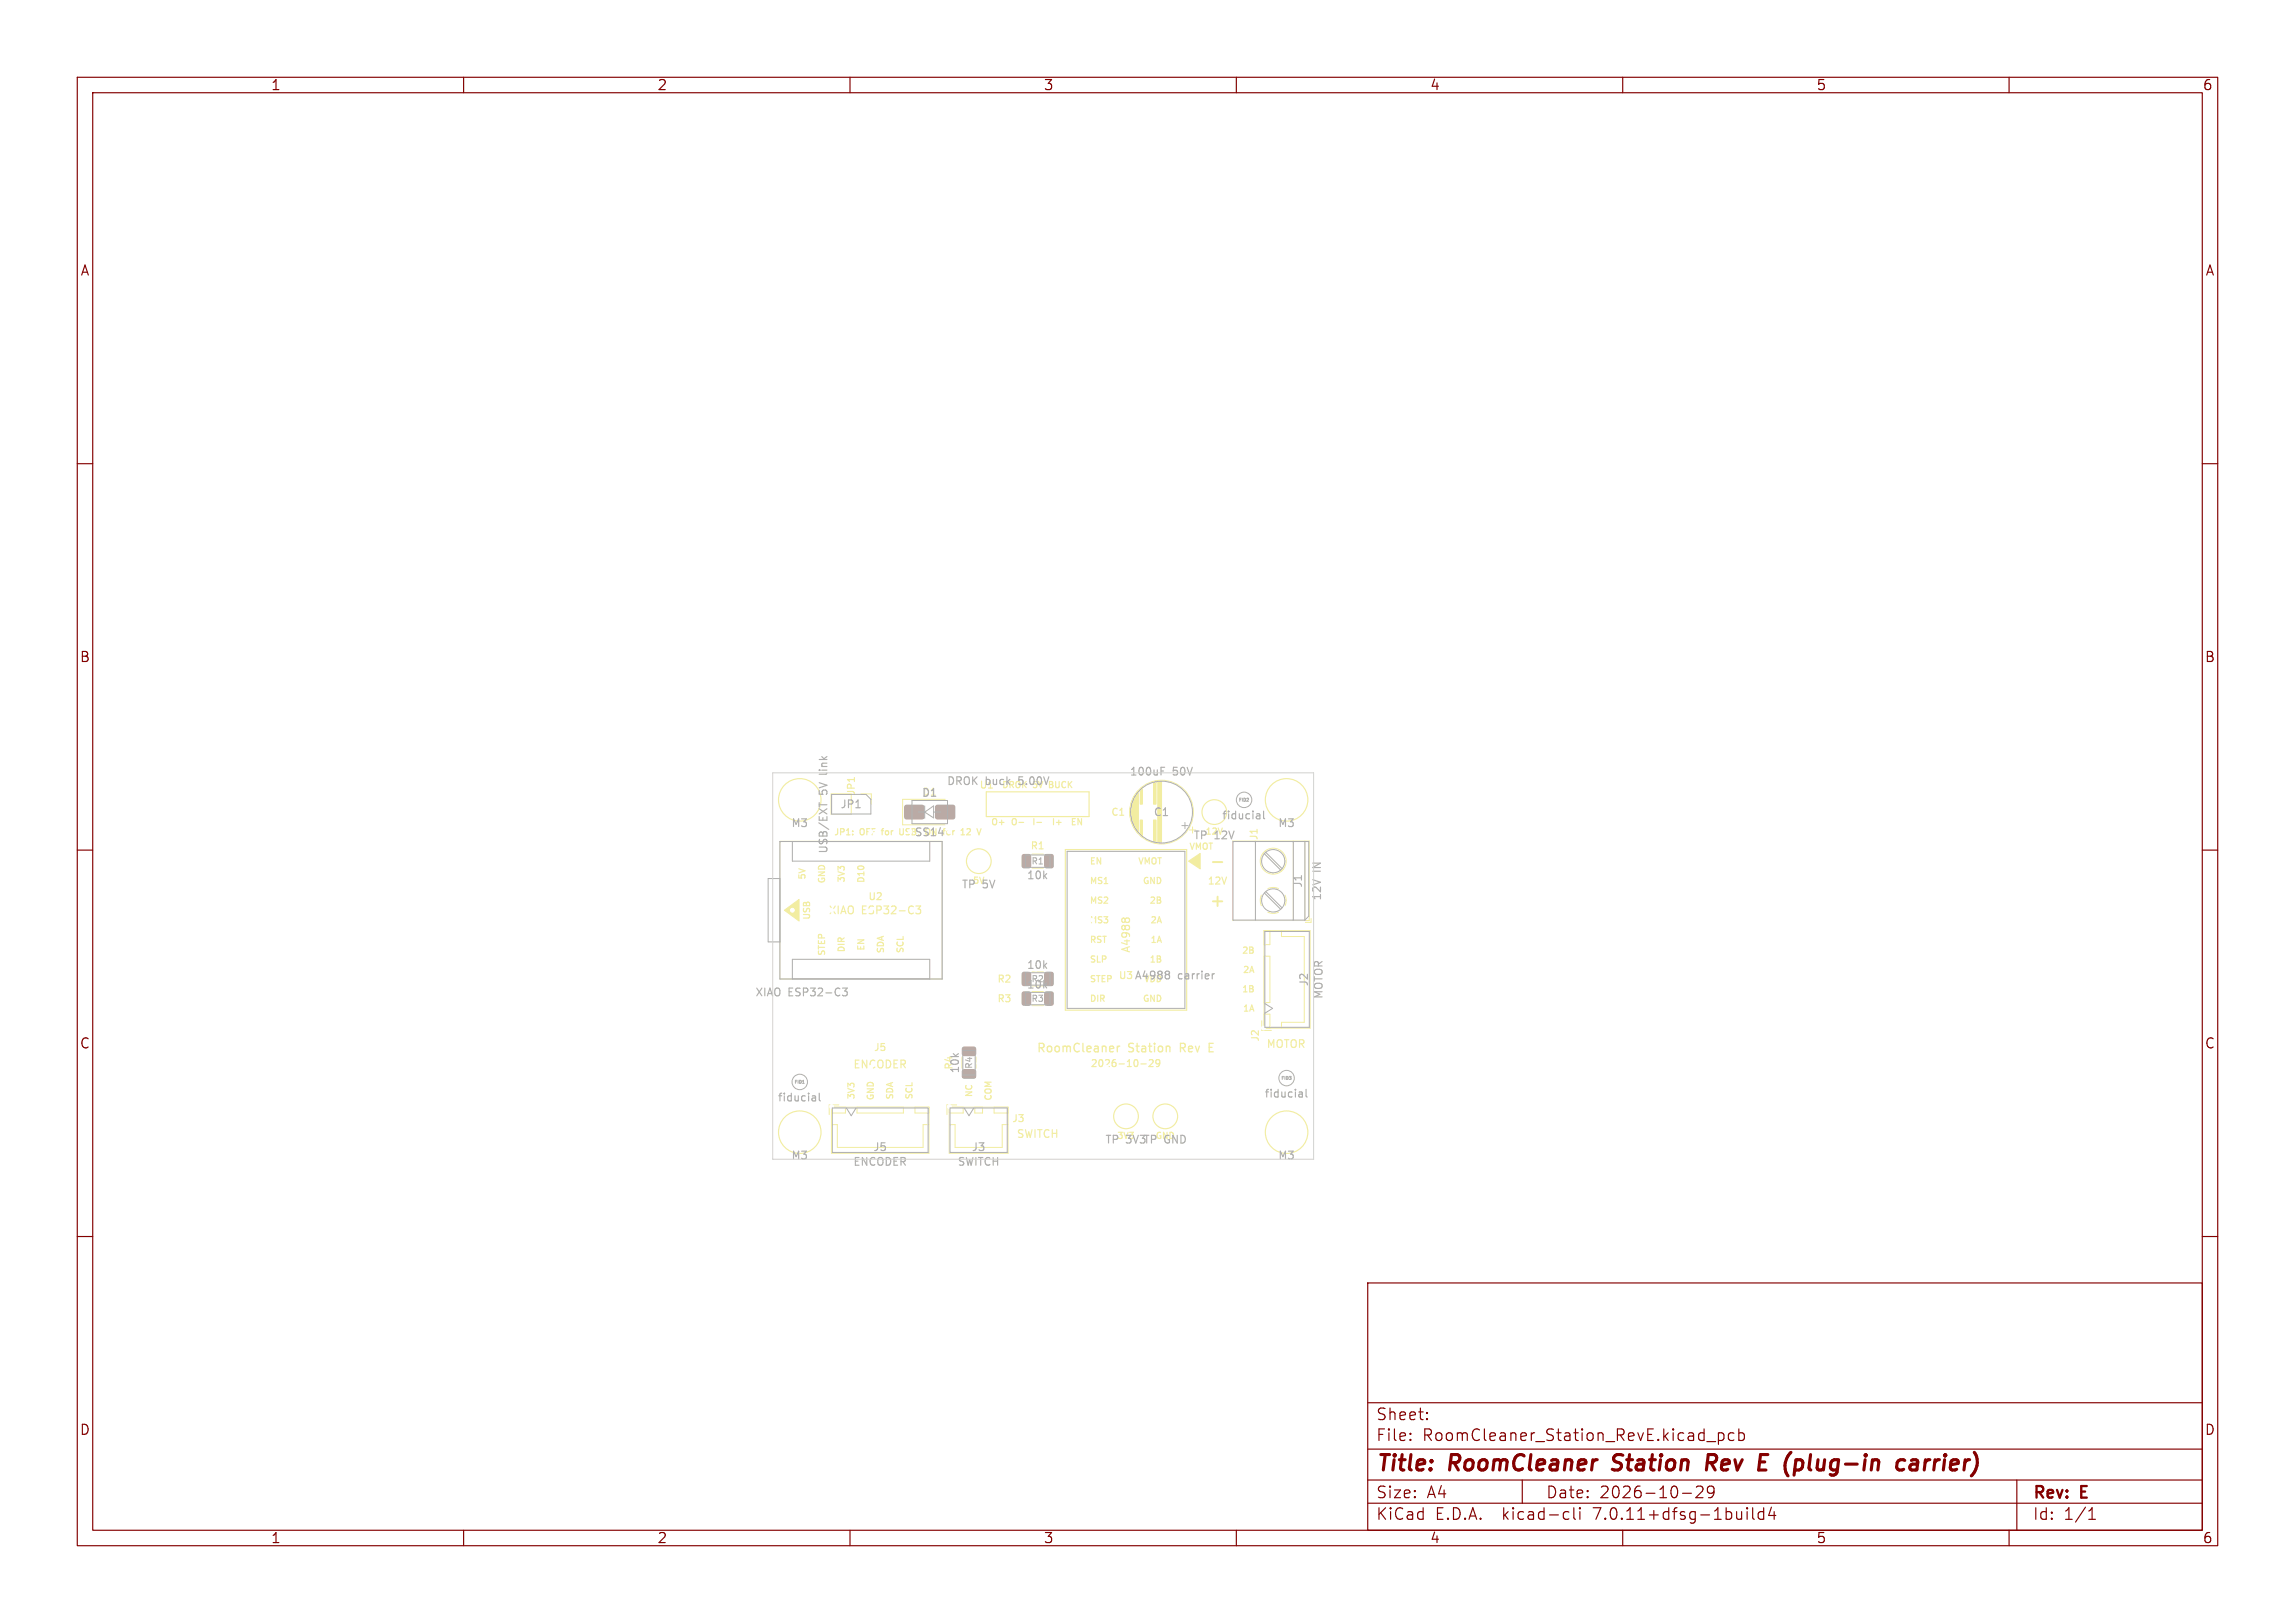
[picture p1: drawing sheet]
<svg xmlns="http://www.w3.org/2000/svg" width="297mm" height="210mm" viewBox="0 0 297 210" stroke-linecap="round" stroke-linejoin="round" font-family="sans-serif">
<defs><g id="words">
<g font-size="2.8" fill="#840000">
<text x="178" y="190.9">Title:</text>
<text x="187.7" y="190.9">RoomCleaner</text>
<text x="209.6" y="190.9">Station</text>
<text x="222.5" y="190.9">Rev</text>
<text x="230.1" y="190.9">E</text>
<text x="234.2" y="190.9">(plug-in</text>
<text x="249.6" y="190.9">carrier)</text>
</g>
<text font-size="2.2" fill="#f2eda1" x="156.4" y="117.7">+</text>
<g font-size="2.1" fill="#840000">
<text x="178" y="184">Sheet:</text>
<text x="178" y="186.7">File:</text>
<text x="184.1" y="186.7">RoomCleaner_Station_RevE.kicad_pcb</text>
<text x="178" y="196.9">KiCad</text>
<text x="178" y="194.1">Size:</text>
<text x="184.7" y="194.1">A4</text>
<text x="185.7" y="196.9">E.D.A.</text>
<text x="194.6" y="196.9">kicad-cli</text>
<text x="200" y="194.1">Date:</text>
<text x="206.5" y="196.9">7.0.11+dfsg-1build4</text>
<text x="207" y="194.1">2026-10-29</text>
<text x="263" y="194.3">Rev:</text>
<text x="263" y="196.9">Id:</text>
<text x="267.1" y="196.9">1/1</text>
<text x="269.4" y="194.3">E</text>
</g>
<g font-size="1.8" fill="#840000">
<text x="35" y="11.9">1</text>
<text x="85" y="11.9">2</text>
<text x="135" y="11.9">3</text>
<text x="185" y="11.9">4</text>
<text x="235" y="11.9">5</text>
<text x="285" y="11.9">6</text>
<text x="10.3" y="35.9">A</text>
<text x="285.4" y="35.9">A</text>
<text x="10.3" y="85.9">B</text>
<text x="285.3" y="85.9">B</text>
<text x="10.3" y="135.9">C</text>
<text x="285.3" y="135.9">C</text>
<text x="10.3" y="185.9">D</text>
<text x="285.3" y="185.9">D</text>
<text x="35" y="199.9">1</text>
<text x="85" y="199.9">2</text>
<text x="135" y="199.9">3</text>
<text x="185" y="199.9">4</text>
<text x="235" y="199.9">5</text>
<text x="285" y="199.9">6</text>
</g>
<g font-size="1.5" fill="#f2eda1">
<text x="134.1" y="136.4">RoomCleaner</text>
<text x="146" y="136.4">Station</text>
<text x="152.9" y="136.4">Rev</text>
</g>
<g font-size="1.4" fill="#afafaf">
<text x="107.3" y="100" transform="rotate(-90 107.3 100)">link</text>
<text x="122.5" y="101.8">DROK</text>
<text x="127.5" y="101.8">buck</text>
<text x="132" y="101.8">5.00V</text>
<text x="146.1" y="100.6">100uF</text>
<text x="151.8" y="100.6">50V</text>
<text x="102.3" y="107.2">M3</text>
<text x="107.3" y="102.9" transform="rotate(-90 107.3 102.9)">5V</text>
<text x="108.7" y="104.8">JP1</text>
<text x="119.2" y="103.3">D1</text>
<text x="149.2" y="105.8">C1</text>
<text x="158.1" y="106.2">fiducial</text>
<text x="165.3" y="107.2">M3</text>
<text x="107.3" y="110.5" transform="rotate(-90 107.3 110.5)">USB/EXT</text>
<text x="118.3" y="108.4">SS14</text>
<text x="132.8" y="114">10k</text>
<text x="154.4" y="108.8">TP</text>
<text x="157.2" y="108.8">12V</text>
<text x="171.2" y="112.8" transform="rotate(-90 171.2 112.8)">IN</text>
<text x="124.4" y="115.2">TP</text>
<text x="127.2" y="115.2">5V</text>
<text x="168.7" y="115" transform="rotate(-90 168.7 115)">J1</text>
<text x="171.2" y="116.6" transform="rotate(-90 171.2 116.6)">12V</text>
<text x="132.8" y="125.6">10k</text>
<text x="97.7" y="129.1">XIAO</text>
<text x="102" y="129.1">ESP32-C3</text>
<text x="132.8" y="128.1">10k</text>
<text x="152.4" y="126.9">carrier</text>
<text x="169.5" y="127.7" transform="rotate(-90 169.5 127.7)">J2</text>
<text x="171.4" y="129.4" transform="rotate(-90 171.4 129.4)">MOTOR</text>
<text x="100.6" y="142.7">fiducial</text>
<text x="124.3" y="139" transform="rotate(-90 124.3 139)">10k</text>
<text x="163.6" y="142.2">fiducial</text>
<text x="112.9" y="149.1">J5</text>
<text x="125.7" y="149.1">J3</text>
<text x="143" y="148.2">TP</text>
<text x="145.7" y="148.2">3V3TP</text>
<text x="150.7" y="148.2">GND</text>
<text x="102.3" y="150.2">M3</text>
<text x="110.3" y="151">ENCODER</text>
<text x="123.8" y="151">SWITCH</text>
<text x="165.3" y="150.2">M3</text>
</g>
<g font-size="1.4" fill="#fff">
<text x="107.2" y="118.5">XIAO</text>
<text x="111.5" y="118.5">ESP32-C3</text>
<text x="110.3" y="138.4">ENCODER</text>
</g>
<g font-size="1.4" fill="#f2eda1">
<text x="146.4" y="123.4" transform="rotate(-90 146.4 123.4)">A4988</text>
<text x="163.8" y="135.8">MOTOR</text>
<text x="131.5" y="147.4">SWITCH</text>
</g>
<g font-size="1.3" fill="#f2eda1">
<text x="110.8" y="103" transform="rotate(-90 110.8 103)">JP1</text>
<text x="143.7" y="105.8">C1</text>
<text x="133.3" y="110.1">R1</text>
<text x="162.9" y="108.8" transform="rotate(-90 162.9 108.8)">J1</text>
<text x="112.3" y="116.7">U2</text>
<text x="156.2" y="114.7">12V</text>
<text x="129" y="129.9">R3</text>
<text x="129" y="127.3">R2</text>
<text x="113" y="136.2">J5</text>
<text x="163.1" y="134.9" transform="rotate(-90 163.1 134.9)">J2</text>
<text x="130.9" y="145.4">J3</text>
</g>
<g font-size="1.3" fill="#afafaf">
<text x="126.7" y="102.2">U1</text>
<text x="144.7" y="126.9">U3 A4988</text>
<text x="123.5" y="138.5" transform="rotate(-90 123.5 138.5)">R4</text>
</g>
<text font-size="1.3" fill="#fff" x="141" y="138.3">2026-10-29</text>
<g font-size="1.1" fill="#f2eda1">
<text x="128.2" y="107">O+</text>
<text x="130.7" y="107">O-</text>
<text x="136" y="107">I+</text>
<text x="136.1" y="102.2">BUCK</text>
<text x="138.4" y="107">EN</text>
<text x="104.4" y="113.9" transform="rotate(-90 104.4 113.9)">5V</text>
<text x="107.9" y="108.3">JP1:</text>
<text x="114.5" y="108.3">for</text>
<text x="123.3" y="108.3">for</text>
<text x="125.9" y="108.3">12</text>
<text x="141" y="112.1">EN</text>
<text x="147.1" y="112.1">VMOT</text>
<text x="153.8" y="110.2">VMOT</text>
<text x="105" y="119.1" transform="rotate(-90 105 119.1)">USB</text>
<text x="107" y="114.4" transform="rotate(-90 107 114.4)">GND</text>
<text x="109.5" y="114.3" transform="rotate(-90 109.5 114.3)">3V3</text>
<text x="112.1" y="114.4" transform="rotate(-90 112.1 114.4)">D10</text>
<text x="141" y="114.6">MS1</text>
<text x="141" y="117.1">MS2</text>
<text x="147.7" y="114.6">GND</text>
<text x="148.6" y="117.1">2B</text>
<text x="148.7" y="119.7">2A</text>
<text x="107" y="123.8" transform="rotate(-90 107 123.8)">STEP</text>
<text x="109.5" y="123.3" transform="rotate(-90 109.5 123.3)">DIR</text>
<text x="112.1" y="123.1" transform="rotate(-90 112.1 123.1)">EN</text>
<text x="114.6" y="123.5" transform="rotate(-90 114.6 123.5)">SDA</text>
<text x="117.1" y="123.4" transform="rotate(-90 117.1 123.4)">SCL</text>
<text x="141" y="122.2">RST</text>
<text x="141" y="124.8">SLP</text>
<text x="148.6" y="124.8">1B</text>
<text x="148.7" y="122.2">1A</text>
<text x="160.6" y="123.6">2B</text>
<text x="141" y="129.8">DIR</text>
<text x="141" y="127.3">STEP</text>
<text x="147.7" y="129.8">GND</text>
<text x="160.6" y="128.6">1B</text>
<text x="160.7" y="126.1">2A</text>
<text x="160.7" y="131.1">1A</text>
<text x="110.8" y="142.4" transform="rotate(-90 110.8 142.4)">3V3</text>
<text x="113.3" y="142.5" transform="rotate(-90 113.3 142.5)">GND</text>
<text x="115.8" y="142.4" transform="rotate(-90 115.8 142.4)">SDA</text>
<text x="118.3" y="142.4" transform="rotate(-90 118.3 142.4)">SCL</text>
<text x="126" y="142.1" transform="rotate(-90 126 142.1)">NC</text>
<text x="128.5" y="142.5" transform="rotate(-90 128.5 142.5)">COM</text>
</g>
<g font-size="1.1" fill="#afafaf">
<text x="129.6" y="102.2">DROK</text>
<text x="133.7" y="102.2">5V</text>
<text x="117" y="108.3">USB,</text>
<text x="120.7" y="108.3">ON</text>
<text x="133.4" y="112">R1</text>
<text x="155.9" y="108.2">12V</text>
<text x="125.8" y="114.6">5V</text>
<text x="133.4" y="129.8">R3</text>
<text x="133.4" y="127.2">R2</text>
<text x="147.9" y="127.3">VDD</text>
<text x="126" y="138.4" transform="rotate(-90 126 138.4)">R4</text>
<text x="144.5" y="147.6">3V3</text>
<text x="149.4" y="147.6">GND</text>
</g>
<g font-size="1.1" fill="#fff">
<text x="111.3" y="108.3">OFF</text>
<text x="141" y="119.7">MS3</text>
</g>
<g font-size=".6" fill="#afafaf">
<text x="160.3" y="103.8">FID2</text>
<text x="102.8" y="140.3">FID1</text>
<text x="165.8" y="139.8">FID3</text>
</g>
</g></defs>
<g fill="none" stroke="#840000" stroke-width=".15">
<path d="M10 10h277v190h-277zM12 12h273v186h-273zM60 10v2M110 10v2M160 10v2M210 10v2M260 10v2M10 60h2M285 60h2M10 110h2M285 110h2M10 160h2"/>
<path d="M285 160h2M177 166h108v32h-108zM60 198v2M110 198v2M160 198v2M177 194.5h108M177 191.5h108M177 187.5h108M177 181.5h108M182.5 186.3h.1l-.1 .1M182.5 186.3v.1M182.5 185.5v.1"/>
<path d="M182.5 185.5h.1l-.1 .1M184.7 183.6v.1M184.7 183.6h-.1l.1 .1M184.7 182.8v.1M184.7 182.8h-.1l.1 .1M197 191.5v3M202.6 195.6l.4 .1M203 196.5l-.4 .1M203.7 195.1v1.3l.2 .2M204.5 195.1v.1M204.5 195.6v1M204.5 195.1l-.1 .1h.1"/>
<path d="M210 198v2M217.7 193.2h1.2M219.5 192.4l.2-.1h.4a.41 .41 0 0 1 .2 .6l-.8 .9h.9M220.9 186.5h1.1M221.8 192.9l-.3 .3h-.3l-.2-.3v-.3l.1-.2 .4-.1 .2 .1a.99 .99 0 0 1-.3 1.4h-.3M222.4 185.4v1.5M222.4 185.5l.4-.1 .3 .3v.4l-.1 .2-.2 .1-.4-.1M224.4 185.5l-.4-.1-.3 .3v.4l.1 .2 .2 .1 .4-.1M225 185.5l.5-.1 .2 .3v.4l-.1 .2-.1 .1-.5-.1M225 184.9v1.5M226.1 195.1v.1M226.1 195.6v1"/>
<path d="M226.1 195.1l-.1 .1h.1M226.1 195.1l.1 .1h-.1M226.8 195.1v1.3l.2 .2M228.2 195.7l-.4-.1-.3 .3v.4l.2 .2 .1 .1 .4-.1M228.2 195.1v1.5M229.2 195l-.3 1.1h.9M229.6 195.6v1M260 198v2M261 191.5v6.5M270.3 196.6h.9M270.3 195.5l.4-.4v1.5"/>
</g>
<path d="M208.6 190.1l.3 .1M209 188.4l-.2 .4 .1 .2M221.4 189.3l.6 .9M221.8 188.2h-.7l-.3 2M221.9 189.2l-.2 .1h-.8M231.8 187.9l-.1 .1M233 188.9l.2 .1 .1 .3v.5l-.2 .2M246.5 189a.66 .66 0 0 0-1 .3l-.1 .5 .2 .3 .2 .1 .6-.1M247.4 189l.2-.1 .5 .1 .1 .2-.1 1M248.2 189.4h-.2h-.5a.4 .4 0 0 0-.3 .4 .4 .4 0 0 0 .2 .4h.5l.2-.1" fill="none" stroke="#840000" stroke-width=".4"/>
<g fill="#bbaaa4" stroke="#bbaaa4" stroke-width=".13">
<path d="M132.3 110.6h.8l.3 .1v1.4l-.2 .2h-.7l-.2-.1v-1.4z"/>
<path d="M135.3 110.6h.8l.2 .1v1.4l-.1 .2h-.8l-.2-.1v-1.4z"/>
<path d="M124.6 135.5h.2h1.3l.2 .2v.7l-.3 .2h-1.3l-.2-.2z"/>
<path d="M124.6 138.5l.2-.1h1.3l.2 .2v.8l-.3 .1h-1.3l-.2-.2z"/>
<path d="M135.3 128.4l.8-.1 .2 .2v1.3l-.1 .3h-.8l-.2-.2v-1.3z"/>
<path d="M132.3 128.4l.8-.1 .3 .2v1.3l-.2 .3h-.7l-.2-.2v-1.3z"/>
<path d="M135.3 125.9l.8-.1 .2 .1v1.4l-.1 .2h-.8l-.2-.1v-1.4z"/>
<path d="M132.3 125.9l.8-.1 .3 .1v1.4l-.2 .2h-.7l-.2-.1v-1.4z"/>
<path d="M117.1 104.3l.2-.1h2l.2 .1 .1 .1-.1 1.5-.2 .1h-2l-.2-.1v-.2z"/>
<path d="M121.1 104.3l.2-.1h2l.2 .1 .1 .1-.1 1.5-.2 .1h-2l-.2-.1v-.2z"/>
</g>
<g fill="none" stroke="#f2eda1" stroke-width=".15">
<path d="M100.9 108.9h21v17.8h-21zM110.6 100.6v.5M114 107.5h.4M116.4 107.2v.7l.2 .1h.2M118.5 117.2h.6l-.3 .4 .3 .1v.4l-.1 .1-.5-.1M122.6 107.5l.3 .1M122.9 107.9l-.3 .1M125.1 107.3l.3-.1 .2 .2M125.6 107.5l-.5 .5h.5M127.6 102.5h13.3v3.2h-13.3zM131.9 106.4h.6M133.8 105.9v.8"/>
<path d="M134.2 106.4h.6M136.7 106.4h.6M137.9 109.9h15.7v20.8h-15.7zM145.2 119l.2-.2 .2 .2 .1-.2h.3l.2 .2M147.6 137.7h.7M148.7 137.2l.4-.1 .1 .3-.5 .6h.5M150.1 137.5l-.2 .2h-.2l-.1-.2v-.2l.1-.2h.2l.2 .2a.6 .6 0 0 1-.3 .7h-.1"/>
<circle cx="103.5" cy="103.5" r="2.75"/>
<circle cx="126.7" cy="111.4" r="1.6"/>
<circle cx="157.2" cy="105.1" r="1.6"/>
<circle cx="166.5" cy="103.5" r="2.75"/>
<circle cx="103.5" cy="146.5" r="2.75"/>
<circle cx="145.7" cy="144.5" r="1.6"/>
<circle cx="150.8" cy="144.5" r="1.6"/>
<circle cx="166.5" cy="146.5" r="2.75"/>
</g>
<path d="M157 111.5h1.2" fill="none" stroke="#f2eda1" stroke-width=".25"/>
<path d="M144 135.4l.1 .2-.5 .1M144.1 136l-.1 .1M144.6 135.4v.7M144.9 135.4h-.2l-.1 .2M151.1 135.4h.3v.1v.6M156.5 135.5h.4M157 135h-.5v1.1h.5" fill="none" stroke="#f2eda1" stroke-width=".17"/>
<g fill="none" stroke="#f2eda1" stroke-width=".13">
<path d="M107.6 102.7h2.6v2.7h-2.6zM111.4 102.7h1.4v1.4M122.3 103.4h-5.5v3.3h5.5M133.6 112.3h1.4M146.2 104.5v1.1M146.3 104.3v1.5M146.3 104.1v1.9M146.4 104v2.2M146.4 103.9v2.4M146.4 103.7v2.7M146.5 103.6v2.9M146.5 103.5v3.1"/>
<path d="M146.6 103.4v3.3M146.6 103.3v3.5M146.6 103.3v3.6M146.7 103.2v3.8M146.7 103.1v3.9M146.8 103v4.1M146.8 103v4.2M146.8 102.9v4.3M146.9 102.9v4.4M146.9 102.8v4.6M147 102.7v4.7M147 102.7v4.8"/>
<path d="M147 102.6v4.9M147.1 102.6v5M147.1 102.5v5.1M147.2 102.5v5.2M147.2 102.4v5.3M147.2 102.4v5.4M147.3 102.3v5.5M147.3 102.3v5.6M147.6 102.1v1.9M147.6 106.1v2M147.6 102v2M147.6 106.1v2.1"/>
<path d="M147.7 102v2M147.7 106.1v2.1M147.7 101.9v2.1M147.8 101.9v2.1M147.8 106.1v2.2M147.8 101.8v2.2M149.3 101.1v2.9M149.3 106.1v2.9M149.4 101.1v2.9M149.4 106.1v2.9M149.4 106.1v3M149.5 101.1v2.9"/>
<path d="M149.5 106.1v3M149.6 101.1v2.9M149.6 106.1v3M149.8 101v8.1M149.9 101v8.1M150 101v8.1M150 101v8.2M150.1 101v8.2M150.2 101v8.2M150.3 101v8.2M154.3 107v.8M159.5 108.8h9.9v10.3h-9.9z"/>
<path d="M162.5 108.8v10.3M163.2 115.8l-.1 .6 .1 .8M163.5 110.4h.1M163.7 110.2h.1M164.1 118l.6 .2 .8-.2M164.1 115l.8-.2 .6 .2M165.8 112.7h.1M166 112.5h.1M166.3 115.8l.2 .7M166.5 116.5l-.2 .7M167.4 108.8v10.3M168.9 108.8v10.3"/>
<path d="M169.7 118.8v.6h-.8M163.3 132.1v1.2h1.2M163.6 120.4h6v12.6h-6zM163.6 123.7h.7v6h-.7M163.6 131.2h.7v1.8M164.3 120.4v1.8h-.7M165.8 120.4v.8h3v11.1h-3v.7M107.6 143.3h12.6v5.9h-12.6zM107.6 145.5h.8v3h11.1v-3h.7M108.6 143h-1.3v1.2M109.4 143.3v.7h-1.8M110.9 143.3v.7h6v-.7"/>
<path d="M118.4 143.3v.7h1.8M122.8 143.3h7.7v5.9h-7.7zM122.8 145.5h.8v3h6.1v-3h.8M123.8 143h-1.3v1.2M124.6 143.3v.7h-1.8M126.2 143.3v.7h1v-.7M128.6 143.3v.7h1.9"/>
<circle cx="150.3" cy="105.1" r="4.1"/>
<circle cx="164.8" cy="111.4" r="1.68"/>
</g>
<g fill="#f2eda1" stroke="#f2eda1" stroke-width=".13">
<path d="M101.5 117.8l1.9-1.4v2.8z"/>
<path d="M153.8 111.4l1.5-1v2z"/>
</g>
<g fill="#fff" stroke="#fff" stroke-width=".13">
<circle cx="128.2" cy="133.3" r=".25"/>
<circle cx="132.5" cy="113.5" r=".25"/>
<circle cx="121.3" cy="115.2" r=".25"/>
<circle cx="122.9" cy="102.5" r=".25"/>
<circle cx="133" cy="107.6" r=".25"/>
<circle cx="117.8" cy="102.5" r=".25"/>
<circle cx="158.4" cy="138.1" r=".25"/>
<circle cx="143.2" cy="133" r=".25"/>
<circle cx="163.5" cy="133" r=".25"/>
<circle cx="138.1" cy="133" r=".25"/>
<circle cx="133" cy="143.2" r=".25"/>
<circle cx="148.3" cy="138.1" r=".25"/>
<circle cx="102.5" cy="143.2" r=".25"/>
<circle cx="148.3" cy="127.9" r=".25"/>
<circle cx="107.6" cy="112.7" r=".25"/>
<circle cx="158.4" cy="133" r=".25"/>
<circle cx="112.7" cy="133" r=".25"/>
<circle cx="163.5" cy="107.6" r=".25"/>
<circle cx="122.9" cy="117.8" r=".25"/>
<circle cx="158.4" cy="143.2" r=".25"/>
<circle cx="143.2" cy="117.8" r=".25"/>
<circle cx="148.3" cy="112.7" r=".25"/>
<circle cx="158.4" cy="112.7" r=".25"/>
<circle cx="143.2" cy="102.5" r=".25"/>
<circle cx="127.9" cy="117.8" r=".25"/>
<circle cx="148.3" cy="117.8" r=".25"/>
<circle cx="102.5" cy="107.6" r=".25"/>
<circle cx="163.5" cy="143.2" r=".25"/>
<circle cx="122.9" cy="133" r=".25"/>
<circle cx="138.1" cy="138.1" r=".25"/>
<circle cx="153.3" cy="133" r=".25"/>
<circle cx="148.3" cy="133" r=".25"/>
<circle cx="122.9" cy="107.6" r=".25"/>
<circle cx="138.1" cy="143.2" r=".25"/>
<circle cx="107.6" cy="133" r=".25"/>
<circle cx="143.2" cy="127.9" r=".25"/>
<circle cx="143.2" cy="112.7" r=".25"/>
<circle cx="163.5" cy="138.1" r=".25"/>
<circle cx="153.3" cy="138.1" r=".25"/>
<circle cx="102.5" cy="117.8" r=".25"/>
<circle cx="102.5" cy="112.7" r=".25"/>
<circle cx="133" cy="138.1" r=".25"/>
<circle cx="107.6" cy="143.2" r=".25"/>
<circle cx="107.6" cy="107.6" r=".25"/>
<circle cx="107.6" cy="138.1" r=".25"/>
<circle cx="102.5" cy="133" r=".25"/>
<circle cx="122.9" cy="143.2" r=".25"/>
<circle cx="126.7" cy="137.6" r=".25"/>
<circle cx="120.6" cy="120.3" r=".25"/>
<circle cx="111.4" cy="104.1" r=".5"/>
<circle cx="103.5" cy="146.5" r="1.6"/>
<circle cx="157.1" cy="105.1" r=".5"/>
<circle cx="103.5" cy="103.5" r="1.6"/>
<circle cx="145.7" cy="144.4" r=".5"/>
<circle cx="103.8" cy="125.4" r=".5"/>
<circle cx="106.3" cy="125.4" r=".5"/>
<circle cx="108.9" cy="125.4" r=".5"/>
<circle cx="111.4" cy="125.4" r=".5"/>
<circle cx="114" cy="125.4" r=".5"/>
<circle cx="116.5" cy="125.4" r=".5"/>
<circle cx="119" cy="125.4" r=".5"/>
<circle cx="119" cy="110.2" r=".5"/>
<circle cx="116.5" cy="110.2" r=".5"/>
<circle cx="114" cy="110.2" r=".5"/>
<circle cx="111.4" cy="110.2" r=".5"/>
<circle cx="108.9" cy="110.2" r=".5"/>
<circle cx="103.8" cy="110.2" r=".5"/>
<circle cx="166.5" cy="146.5" r="1.6"/>
<circle cx="126.7" cy="111.4" r=".5"/>
<circle cx="129.2" cy="104.1" r=".5"/>
<circle cx="131.7" cy="104.1" r=".5"/>
<circle cx="134.3" cy="104.1" r=".5"/>
<circle cx="136.8" cy="104.1" r=".5"/>
<circle cx="139.4" cy="104.1" r=".5"/>
<circle cx="150.8" cy="144.4" r=".5"/>
<circle cx="110.2" cy="145.7" r=".5"/>
<circle cx="112.7" cy="145.7" r=".5"/>
<circle cx="115.2" cy="145.7" r=".5"/>
<circle cx="117.7" cy="145.7" r=".5"/>
<circle cx="152.1" cy="105.1" r=".4"/>
<circle cx="148.6" cy="105.1" r=".4"/>
<circle cx="166.5" cy="103.5" r="1.6"/>
<circle cx="125.4" cy="145.7" r=".5"/>
<circle cx="127.9" cy="145.7" r=".5"/>
<circle cx="166" cy="130.5" r=".5"/>
<circle cx="166" cy="128" r=".5"/>
<circle cx="166" cy="125.5" r=".5"/>
<circle cx="166" cy="123" r=".5"/>
<circle cx="152.1" cy="129.2" r=".5"/>
<circle cx="152.1" cy="126.7" r=".5"/>
<circle cx="152.1" cy="124.1" r=".5"/>
<circle cx="152.1" cy="121.6" r=".5"/>
<circle cx="152.1" cy="119" r=".5"/>
<circle cx="152.1" cy="116.5" r=".5"/>
<circle cx="152.1" cy="114" r=".5"/>
<circle cx="152.1" cy="111.4" r=".5"/>
<circle cx="139.4" cy="111.4" r=".5"/>
<circle cx="139.4" cy="114" r=".5"/>
<circle cx="139.4" cy="116.5" r=".5"/>
<circle cx="139.4" cy="119" r=".5"/>
<circle cx="139.4" cy="121.6" r=".5"/>
<circle cx="139.4" cy="124.1" r=".5"/>
<circle cx="139.4" cy="126.7" r=".5"/>
<circle cx="139.4" cy="129.2" r=".5"/>
<circle cx="164.8" cy="116.5" r=".65"/>
<circle cx="164.8" cy="111.4" r=".65"/>
</g>
<g fill="none" stroke="#afafaf" stroke-width=".15">
<path d="M150.2 99.8h.4M150.2 99.3h.5M106 103.8v.6M110.8 104.5h.5M162.7 105.3h.2l.1 .1v.6M163 105.9l-.3 .1M163 105.5l-.3 .1M163.5 105v.8l.2 .2M109 127.9h.6l-.3 .3 .3 .1v.5l-.1 .1-.5-.1M151.2 125.7l.2 .2-.2 .2 .2 .2v.2l-.2 .2M156.9 126v.7M157.2 126h-.2l-.1 .2"/>
<path d="M105.2 141.8h.2l.1 .1v.6M105.5 142.4l-.3 .1M105.5 142l-.3 .1M106 141.5v.8l.2 .2M168.2 141.3h.3v.7M168.5 141.9l-.3 .1M168.5 141.5l-.3 .1M169 141v.8l.2 .2"/>
</g>
<g fill="none" stroke="#afafaf" stroke-width=".13">
<path d="M100.9 113.7h-1.5v8.2h1.5M100.9 108.9h21v17.8h-21zM102.5 108.9h17.8v2.5h-17.8zM107.6 102.8h4.5l.6 .6v1.9h-5.1zM118 103.6h4.6v3h-4.6zM118.8 105.1h.9M119.7 104.3v1.6M119.7 105.1l1.1-.8v1.5zM120.8 105.1h1M132.7 110.6h3.2v1.6h-3.2zM138.1 110.2h15.2v20.3h-15.2zM152.9 106.8h.8"/>
<path d="M153.3 106.4v.8M159.6 108.9h9.8v9.6l-.5 .6h-9.3zM162.5 108.9v10.2M163.6 115.6l2.1 2M163.6 110.5l2.1 2.1M163.8 115.4l2.1 2.1M163.8 110.3l2.1 2.1M167.4 108.9v10.2M168.9 108.9v10.2M102.5 124.1h17.8v2.6h-17.8zM124.6 135.9h1.6v3.2h-1.6zM132.7 125.9h3.2v1.6h-3.2z"/>
<path d="M132.7 128.4h3.2v1.6h-3.2zM163.7 120.5h5.7v12.4h-5.7zM163.7 129.9l1 .6-1 .6M107.7 143.4h12.4v5.7h-12.4zM109.5 143.4l.7 1 .6-1M122.9 143.4h7.4v5.7h-7.4zM124.8 143.4l.6 1 .6-1"/>
<circle cx="150.3" cy="105.1" r="4"/>
<circle cx="161" cy="103.5" r="1"/>
<circle cx="164.8" cy="116.5" r="1.5"/>
<circle cx="164.8" cy="111.4" r="1.5"/>
<circle cx="103.5" cy="140" r="1"/>
<circle cx="166.5" cy="139.5" r="1"/>
</g>
<path d="M100 100h70v50h-70z" fill="none" stroke="#d0d2cd" stroke-width=".13"/>
<use href="#words"/>
</svg>
